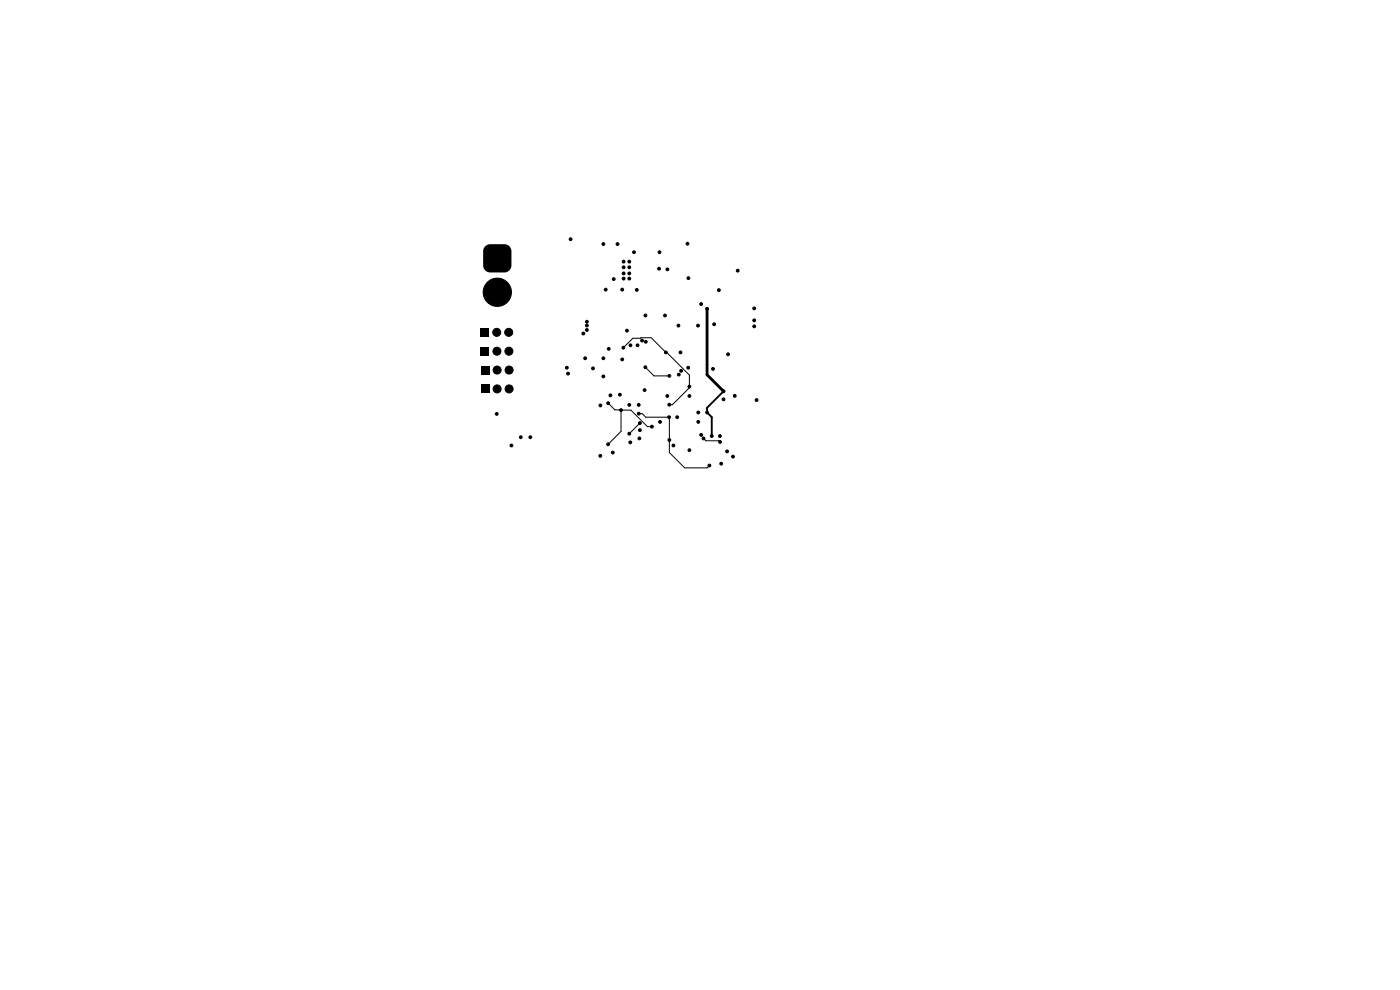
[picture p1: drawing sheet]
<svg xmlns="http://www.w3.org/2000/svg" width="297mm" height="210mm" viewBox="0 0 297 210" stroke-linecap="round" stroke-linejoin="round" font-family="sans-serif">
<path d="M102.9 52.2l.9-.4h3.2a1.5 1.5 0 0 1 1.5 1.5v3a1.5 1.5 0 0 1-1.5 1.5h-3a1.5 1.5 0 0 1-1.5-1.5v-3.2zM102 69.7h1.7v1.7h-1.7zM102 73.7h1.7v1.7h-1.7zM102.1 77.7h1.7v1.7h-1.7zM102.1 81.7h1.7v1.7h-1.7z" fill="#000"/>
<g fill="#000" stroke="#000" stroke-width=".21">
<circle cx="121.1" cy="50.7" r=".3"/>
<circle cx="128" cy="51.8" r=".3"/>
<circle cx="130.2" cy="59.2" r=".3"/>
<circle cx="131" cy="51.8" r=".3"/>
<circle cx="132.3" cy="56.7" r=".3"/>
<circle cx="132.3" cy="59.1" r=".3"/>
<circle cx="132.3" cy="55.5" r=".3"/>
<circle cx="132.3" cy="58" r=".3"/>
<circle cx="133.5" cy="56.7" r=".3"/>
<circle cx="133.5" cy="59.1" r=".3"/>
<circle cx="133.5" cy="55.5" r=".3"/>
<circle cx="133.5" cy="58" r=".3"/>
<circle cx="134.5" cy="53.5" r=".3"/>
<circle cx="139.8" cy="57" r=".3"/>
<circle cx="139.9" cy="53.5" r=".3"/>
<circle cx="141.6" cy="57.1" r=".3"/>
<circle cx="145.8" cy="51.7" r=".3"/>
<circle cx="146" cy="59" r=".3"/>
<circle cx="156.5" cy="57.4" r=".3"/>
<circle cx="105.4" cy="70.5" r=".85"/>
<circle cx="105.4" cy="74.5" r=".85"/>
<circle cx="105.5" cy="78.5" r=".85"/>
<circle cx="105.5" cy="62" r="3"/>
<circle cx="107.9" cy="70.5" r=".85"/>
<circle cx="108" cy="74.5" r=".85"/>
<circle cx="108" cy="78.5" r=".85"/>
<circle cx="120.2" cy="78" r=".3"/>
<circle cx="120.5" cy="79.3" r=".3"/>
<circle cx="123.8" cy="70.7" r=".3"/>
<circle cx="124.1" cy="76" r=".3"/>
<circle cx="124.5" cy="68.3" r=".3"/>
<circle cx="124.5" cy="70" r=".3"/>
<circle cx="124.5" cy="69.1" r=".3"/>
<circle cx="125.8" cy="78.1" r=".3"/>
<circle cx="128" cy="79.8" r=".3"/>
<circle cx="128" cy="76" r=".3"/>
<circle cx="128.5" cy="61.4" r=".3"/>
<circle cx="129.1" cy="74" r=".3"/>
<circle cx="132" cy="76.3" r=".3"/>
<circle cx="132" cy="61.4" r=".3"/>
<circle cx="132.2" cy="73.7" r=".3"/>
<circle cx="133" cy="70.1" r=".3"/>
<circle cx="133.8" cy="73.3" r=".3"/>
<circle cx="135.1" cy="61.5" r=".3"/>
<circle cx="135.2" cy="73.3" r=".3"/>
<circle cx="136.2" cy="72.3" r=".3"/>
<circle cx="136.9" cy="77.9" r=".3"/>
<circle cx="136.9" cy="66.9" r=".3"/>
<circle cx="137" cy="72.5" r=".3"/>
<circle cx="141.1" cy="66.9" r=".3"/>
<circle cx="141.2" cy="74.7" r=".3"/>
<circle cx="142" cy="79.7" r=".3"/>
<circle cx="143.9" cy="69.1" r=".3"/>
<circle cx="144" cy="79.5" r=".3"/>
<circle cx="144.4" cy="74.7" r=".3"/>
<circle cx="144.5" cy="78.7" r=".3"/>
<circle cx="146" cy="78" r=".3"/>
<circle cx="148.1" cy="69.1" r=".3"/>
<circle cx="148.8" cy="64.5" r=".3"/>
<circle cx="150" cy="65.5" r=".3"/>
<circle cx="151.2" cy="78.3" r=".3"/>
<circle cx="151.5" cy="68.8" r=".3"/>
<circle cx="152.5" cy="61.5" r=".3"/>
<circle cx="154.5" cy="75.2" r=".3"/>
<circle cx="160" cy="65.4" r=".3"/>
<circle cx="160" cy="68" r=".3"/>
<circle cx="160" cy="69.2" r=".3"/>
<circle cx="105.4" cy="87.8" r=".3"/>
<circle cx="105.5" cy="82.5" r=".85"/>
<circle cx="108" cy="82.5" r=".85"/>
<circle cx="108.5" cy="94.5" r=".3"/>
<circle cx="110.5" cy="92.8" r=".3"/>
<circle cx="112.5" cy="92.8" r=".3"/>
<circle cx="127.4" cy="96.7" r=".3"/>
<circle cx="127.4" cy="86" r=".3"/>
<circle cx="129" cy="94.3" r=".3"/>
<circle cx="129" cy="85.5" r=".3"/>
<circle cx="129.5" cy="83.9" r=".3"/>
<circle cx="130" cy="96" r=".3"/>
<circle cx="131.5" cy="83.7" r=".3"/>
<circle cx="131.8" cy="87" r=".3"/>
<circle cx="133.5" cy="85.9" r=".3"/>
<circle cx="133.5" cy="92" r=".3"/>
<circle cx="133.7" cy="93.8" r=".3"/>
<circle cx="135.5" cy="85.9" r=".3"/>
<circle cx="135.5" cy="87.8" r=".3"/>
<circle cx="135.6" cy="93" r=".3"/>
<circle cx="135.8" cy="91.3" r=".3"/>
<circle cx="135.8" cy="89.8" r=".3"/>
<circle cx="136.8" cy="82.8" r=".3"/>
<circle cx="138.3" cy="90.5" r=".3"/>
<circle cx="140" cy="89.5" r=".3"/>
<circle cx="141.6" cy="84" r=".3"/>
<circle cx="141.9" cy="88.5" r=".3"/>
<circle cx="142" cy="85.8" r=".3"/>
<circle cx="142" cy="93.3" r=".3"/>
<circle cx="142.9" cy="94.5" r=".3"/>
<circle cx="143.7" cy="88.5" r=".3"/>
<circle cx="146.2" cy="95.5" r=".3"/>
<circle cx="146.2" cy="84" r=".3"/>
<circle cx="146.2" cy="82" r=".3"/>
<circle cx="148.1" cy="87.5" r=".3"/>
<circle cx="148.1" cy="89.5" r=".3"/>
<circle cx="148.8" cy="92.3" r=".3"/>
<circle cx="149.2" cy="93" r=".3"/>
<circle cx="150" cy="87.5" r=".3"/>
<circle cx="150.5" cy="98.8" r=".3"/>
<circle cx="151" cy="92.5" r=".3"/>
<circle cx="152.7" cy="92.5" r=".3"/>
<circle cx="152.8" cy="93.8" r=".3"/>
<circle cx="153" cy="98.4" r=".3"/>
<circle cx="153.5" cy="84.7" r=".3"/>
<circle cx="153.5" cy="83" r=".3"/>
<circle cx="154.2" cy="95.8" r=".3"/>
<circle cx="155.5" cy="96.9" r=".3"/>
<circle cx="155.9" cy="84" r=".3"/>
<circle cx="160.5" cy="84.9" r=".3"/>
</g>
<path d="M132.2 73.8l2.1-2 3.9-.1 8 7.9v2.7l-3.6 3.6h-.6M136.9 77.9l1.8 1.8h3.3M129 85.5l1.4 1.4 1.3 .1M131.7 87v4.5l-2.7 2.8M131.7 87h2.1l3.5 3.5h1M135.5 87.8h.7l.8 .7 5 .1v7.4l3.2 3.3h4.8l.5-.5M135.8 89.8l-2.3 2.2M149.3 93l.4 .5h2.8l.3 .3" fill="none" stroke="#000" stroke-width=".21"/>
<path d="M153.5 83l-3.5 3.5v1l1 1v4" fill="none" stroke="#000" stroke-width=".4"/>
<path d="M150 65.5v14l3.5 3.5" fill="none" stroke="#000" stroke-width=".6"/>
</svg>
